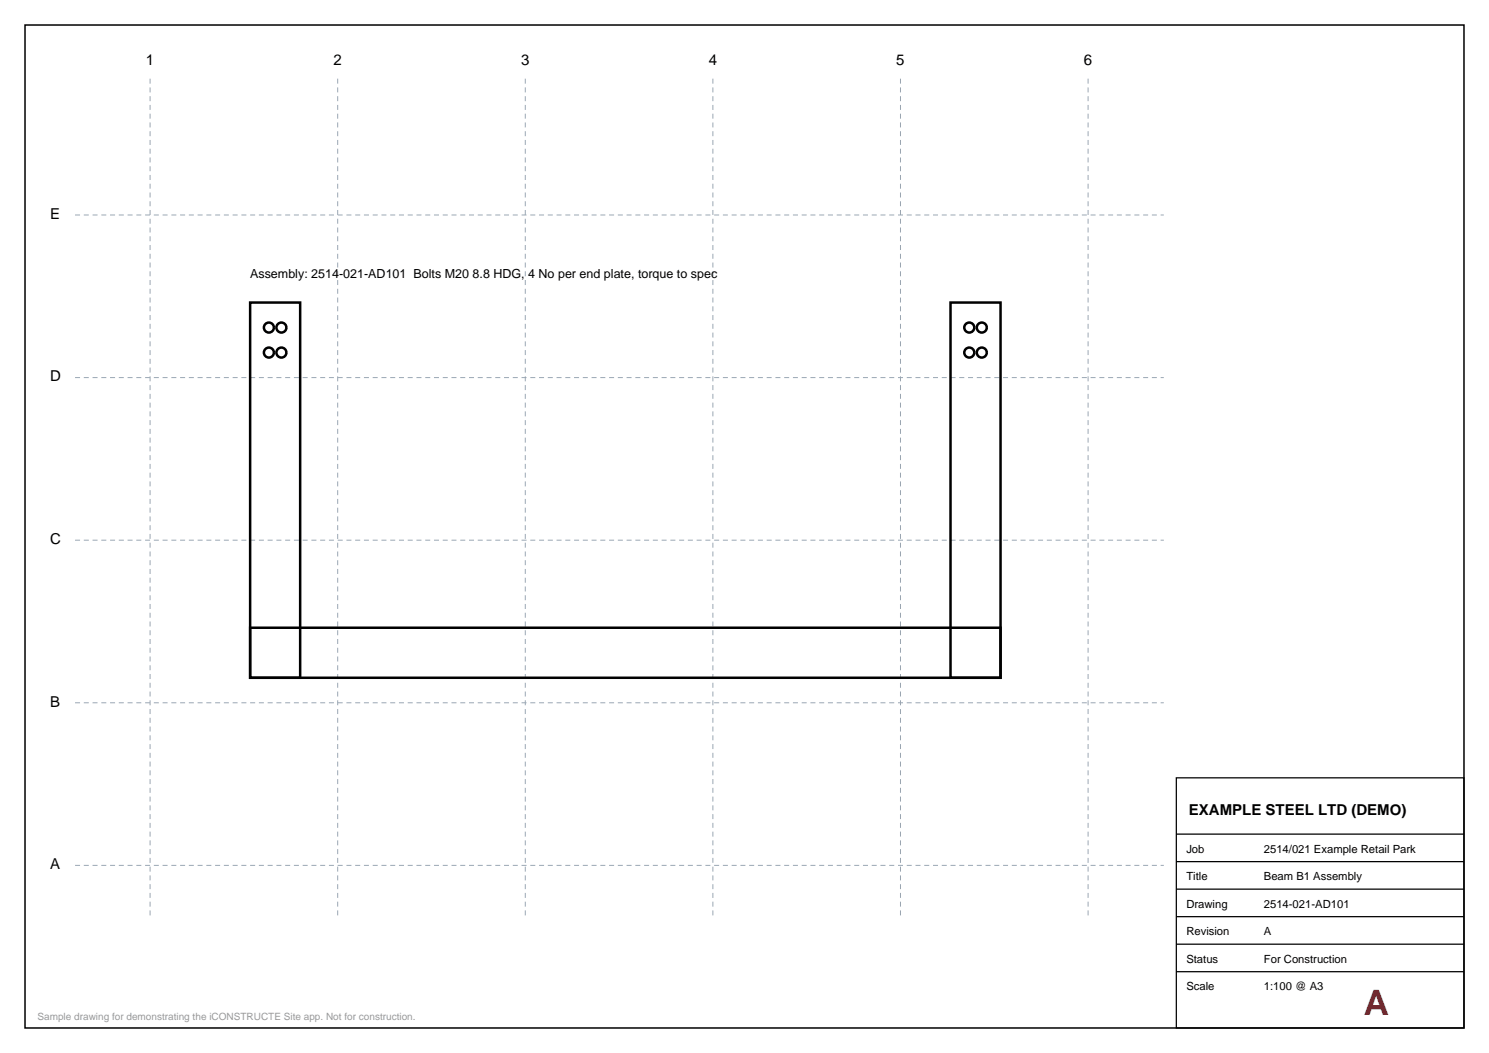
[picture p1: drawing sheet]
<svg xmlns="http://www.w3.org/2000/svg" width="420mm" height="297mm" viewBox="0 0 420 297" stroke-linecap="round" stroke-linejoin="round" font-family="sans-serif">
<defs><g id="words">
<text font-size="9.9" fill="#c50f1f" x="384.7" y="286.4">A</text>
<g font-size="4.2">
<text x="41.2" y="18.3">1</text>
<text x="94.1" y="18.3">2</text>
<text x="147" y="18.3">3</text>
<text x="199.9" y="18.3">4</text>
<text x="252.8" y="18.3">5</text>
<text x="305.7" y="18.3">6</text>
<text x="14.1" y="61.7">E</text>
<text x="14.1" y="107.6">D</text>
<text x="14.1" y="153.4">C</text>
<text x="14.1" y="199.3">B</text>
<text x="335.3" y="230">EXAMPLE STEEL LTD (DEMO)</text>
<text x="14.1" y="245.1">A</text>
</g>
<text font-size="3.5" x="70.6" y="78.3">Assembly: 2514-021-AD101 Bolts M20 8.8 HDG, 4 No per end plate, torque to spec</text>
<g font-size="3.2">
<text x="334.6" y="240.6">Job</text>
<text x="356.5" y="240.6">2514/021 Example Retail Park</text>
<text x="334.6" y="248.3">Title</text>
<text x="356.5" y="248.3">Beam B1 Assembly</text>
<text x="334.6" y="256.1">Drawing</text>
<text x="356.5" y="256.1">2514-021-AD101</text>
<text x="334.6" y="263.8">Revision</text>
<text x="356.5" y="263.8">A</text>
<text x="334.6" y="271.6">Status</text>
<text x="356.5" y="271.6">For Construction</text>
<text x="334.6" y="279.4">Scale</text>
<text x="356.5" y="279.4">1:100 @ A3</text>
</g>
<text font-size="2.8" fill="#999" x="10.6" y="287.8">Sample drawing for demonstrating the iCONSTRUCTE Site app. Not for construction.</text>
</g></defs>
<path d="M7.1 7.1h405.8v282.8h-405.8z" fill="none" stroke="#000" stroke-width=".42"/>
<path d="M21.2 60.6h307.1M21.2 106.5h307.1M21.2 152.4h307.1M21.2 198.2h307.1M21.2 244.1h307.1M42.3 258.2v-237M95.2 258.2v-237M148.2 258.2v-237M201.1 258.2v-237M254 258.2v-237M306.9 258.2v-237" fill="none" stroke="#9aa7b4" stroke-width=".28" stroke-dasharray="1.4 1.1" stroke-linecap="butt"/>
<g fill="none" stroke="#000" stroke-width=".71" stroke-linecap="butt">
<path d="M70.6 85.3h14.1v105.9h-14.1zM268.1 85.3h14.1v105.9h-14.1zM70.6 177.1h211.6v14.1h-211.6z"/>
<circle cx="75.8" cy="99.4" r="1.41"/>
<circle cx="75.8" cy="92.4" r="1.41"/>
<circle cx="79.4" cy="92.4" r="1.41"/>
<circle cx="79.4" cy="99.4" r="1.41"/>
<circle cx="273.4" cy="99.4" r="1.41"/>
<circle cx="273.4" cy="92.4" r="1.41"/>
<circle cx="276.9" cy="99.4" r="1.41"/>
<circle cx="276.9" cy="92.4" r="1.41"/>
</g>
<path d="M331.8 219.4h81.1v70.5h-81.1zM331.8 235.3h81.1M331.8 243h81.1M331.8 250.8h81.1M331.8 258.5h81.1M331.8 266.3h81.1M331.8 274.1h81.1" fill="none" stroke="#000" stroke-width=".35"/>
<use href="#words"/>
</svg>
